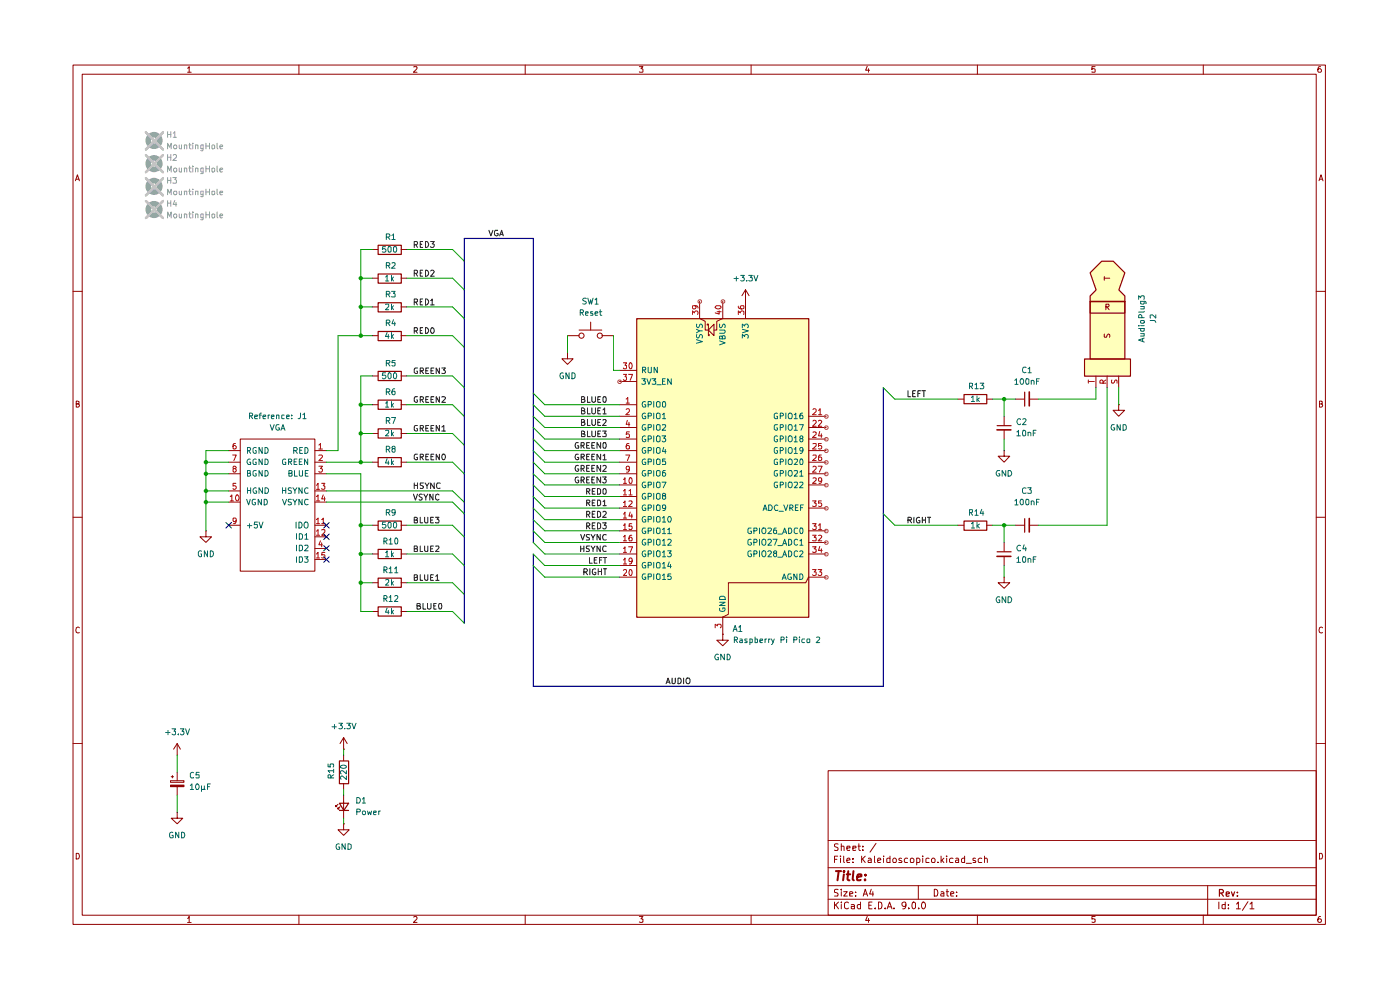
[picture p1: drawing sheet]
<svg xmlns="http://www.w3.org/2000/svg" width="297mm" height="210mm" viewBox="0 0 297 210" stroke-linecap="round" stroke-linejoin="round" font-family="sans-serif">
<g fill="none" stroke="#910000" stroke-width=".21">
<path d="M15.5 13.8h265.7v182.3h-265.7zM17.4 15.7h261.8v178.4h-261.8zM39.8 14.5l.3-.4v1.2M39.8 15.3h.8M63.4 13.8v1.9M87.8 14.2l.6-.1 .1 .4-.8 .8h.8M111.4 13.8v1.9M135.6 14.1h.8l-.4 .5 .4 .1v.5h-.8M159.3 13.8v1.9M184 14.1l-.4 .8h.9M184.2 14.6v.7M207.3 13.8v1.9"/>
<path d="M232.3 14.1h-.7v.6l.2-.1 .5 .1-.1 .6-.6-.1M255.3 13.8v1.9M280.2 14.1l-.5 .1a.94 .94 0 0 0 0 1.1h.5l.1-.1v-.4l-.2-.2h-.3l-.2 .2M16 38.4l.4-1.3 .4 1.3M16.2 38h.6M279.8 38.4l.4-1.3 .5 1.3M279.9 38h.6M15.5 61.8h1.9M279.2 61.8h2M16.2 85.7l.6-.1v-.4l-.6-.1v1.3h.4l.2-.5-.3-.2M279.9 85.7l.6-.1v-.4l-.6-.1v1.3l.6-.1 .1-.4-.3-.2M15.5 109.7h1.9"/>
<path d="M279.2 109.7h2M16.8 133.2l-.2-.2a.65 .65 0 0 0-.5 .6 .65 .65 0 0 0 .5 .7l.2-.1M280.6 133.2l-.3-.2a.65 .65 0 0 0-.5 .6 .65 .65 0 0 0 .5 .7l.3-.1M15.5 157.7h1.9M279.2 157.7h2M175.7 163.5h103.5v30.6h-103.5zM175.7 178.3h103.5M177.8 179.1l-.5-.1-.3 .2v.3l.8 .5-.3 .4-.5-.1M178.5 179.6l.5-.1 .1 .9M178.5 179v1.4M179.7 179.9l.6-.1v-.3h-.6v.2v.6h.6M180.9 179.9l.7-.1-.1-.3h-.6v.8h.6"/>
<path d="M182 179.5h.5M182.2 179v1.2l.3 .2M183 179.5v.2M185.8 178.9l-1.2 1.9M16.2 181a.66 .66 0 0 1 .6 .4 .66 .66 0 0 1-.2 .8h-.4zM39.8 194.8l.3-.4v1.3M39.8 195.7h.8M63.4 194.1v2M87.8 194.6l.4-.2 .3 .4-.8 .9h.8M111.4 194.1v2M135.6 194.4h.8l-.4 .5 .4 .1v.6h-.8M159.3 194.1v2"/>
<path d="M175.7 190.8h103.5M175.7 187.9h103.5M175.7 184.1h103.5M177 191.3v1.5M177 182.3h.5M177.3 191.9l.6 .9M177.7 181.6h-.7v1.4M177.8 188.7h-.7v.6a.53 .53 0 0 1 .6 .2 .53 .53 0 0 1 0 .6h-.7M177.9 191.3l-.9 .9M178.3 181.6v.1M178.3 182v1M178.5 191.3v.2"/>
<path d="M178.5 188.6v.2M178.5 189.1v1M178.5 191.9v.9M179 189.1h.7l-.7 1h.7M179 181.6v1.2l.2 .2M179.7 182.5l.6-.1-.1-.4-.5 .1v.7v.2h.6M180 191.5l-.4-.2-.4 .4v.9l.4 .2 .4-.2M180.3 189.7l.6-.2-.1-.3h-.5v.9h.5M180.6 191.9h.4l.3 .1v.8M180.9 182.9v.1M180.9 182.1v.2M181.3 192.2l-.7 .1v.4h.7"/>
<path d="M181.5 190v.1M181.5 189.2v.1M182.5 191.9h-.4l-.2 .2v.4l.2 .3 .4-.1M182.5 191.3v1.5M182.8 181.6v1.4M183 182.2l.6 .8M183 180.3v.1M183.1 190.1l.5-1.5 .5 1.5M183.2 189.7h.7M183.6 181.6l-.8 .8M184 194.4l-.4 .8h.9M184.2 182.1l.4-.1 .2 .3v.7h-.6l-.1-.4 .7-.2"/>
<path d="M184.2 194.8v.9M184.3 192h.5M184.8 188.6l-.3 1.1h.8M185 191.3h-.7v1.5h.7M185.2 189.1v1M185.5 181.6v1.2l.2 .2M185.7 192.6v.2M186.2 182.5l.7-.1-.2-.4-.4 .1-.1 .7 .1 .2h.5M186.3 191.3l.7 .2v1.1l-.3 .2h-.4zM187.4 181.6v.1M187.4 182v1M187.8 192.6v.2"/>
<path d="M188.2 192.8l.5-1.5 .5 1.5M188.4 192.4h.7M188.8 181.6v1.4h-.6l-.1-.8 .3-.2 .4 .1M189.4 182.3l.3-.3h.2l.3 .3-.2 .7-.5-.1zM189.7 192.6v.2M191.3 182.1a.36 .36 0 0 0-.6 .2l.6 .4v.3h-.6M192.2 191.9l-.1 .3-.4 .1-.4-.4v-.3a.46 .46 0 0 1 .5-.3 .46 .46 0 0 1 .4 .3l-.2 1-.5 .2M192.5 182.1l-.4-.1-.2 .3v.6l.6 .1M192.8 192.6v.2M193.2 182.1a.45 .45 0 0 1 .7 .2l-.1 .6-.6 .1zM193.5 191.5l.4-.2 .3 .3v.9l-.3 .3a.82 .82 0 0 1-.4-1.3zM194.5 182.1l.4-.1 .3 .3-.1 .6-.6 .1"/>
<path d="M194.5 182v1.5M194.8 187.9v2.9M194.9 192.6v.2M195.7 191.4l.1-.1a.76 .76 0 0 1 .5 .8 .76 .76 0 0 1-.5 .7 .97 .97 0 0 1-.1-1.4zM195.7 181.6v.1M195.7 182v1M197.1 182.1l-.4-.1-.3 .2v.7l.7 .1M197.6 182.3l.3-.3h.2l.3 .3-.2 .7-.5-.1zM198.2 188.6a.8 .8 0 0 1 .8 .6 .8 .8 0 0 1-.3 .9h-.5zM199 182.9v.1M199.6 189.2l.4-.1 .2 .2v.8h-.6v-.4l.6-.2M199.6 181.6v1.4"/>
<path d="M199.8 182.5l.4 .5M200.2 182l-.6 .6M200.7 189.1h.5M200.8 181.6v.1M200.8 182v1M200.9 188.6v1.3l.1 .2h.2M201.7 189.7l.7-.2-.2-.4h-.4l-.1 .2v.6l.1 .2h.5M202.2 182.1a.52 .52 0 0 0-.8 .2l.2 .7h.6M202.8 182.1l.4-.1 .2 .3v.7h-.6l-.1-.4 .7-.2M202.9 190v.1M202.9 189.2v.1M204.6 181.6v1.4l-.6-.1v-.6a.45 .45 0 0 1 .6-.2"/>
<path d="M205 183.1h1.1M206.9 182.1h-.5v.4l.6 .2-.1 .3h-.5M207.3 194.1v2M208.3 182.1a.52 .52 0 0 0-.8 .2l.2 .7h.6M208.9 182.2l.1-.2 .4 .1 .1 .9M208.9 181.6v1.4M232.3 194.4h-.7v.6h.7v.6h-.7M255.3 194.1v2M256.2 187.9v6.2M258.6 191.3v1.5M259.9 191.9h-.7v.7l.3 .2 .4-.1M259.9 191.3v1.5"/>
<path d="M260.6 192.6v.2M260.6 191.9v.1M262.3 191.8l.4-.5v1.5M262.3 192.8h.8M264.7 191.3l-1.1 1.8M265.2 191.8l.4-.5v1.5M265.2 192.8h.8M279.9 181a.66 .66 0 0 1 .7 .4 .66 .66 0 0 1-.3 .8h-.4zM280.2 194.4a.72 .72 0 0 0-.6 .5 .72 .72 0 0 0 .2 .8l.4-.1a.42 .42 0 0 0 0-.6 .42 .42 0 0 0-.5 0l-.1 .2"/>
</g>
<path d="M258.7 189.4h.8v-.5l-.2-.2h-.6v1.4M259 189.4l.5 .7M260.1 189.7l.7-.2-.1-.2h-.6v.7h.6M261.2 189.2l.4 .9 .3-.9M262.5 190v.1M262.5 189.3v.1" fill="none" stroke="#910000" stroke-width=".25"/>
<path d="M177.3 184.8h1.1M177.9 184.8l-.2 1.9M179 185.5l-.1 1.2M179.1 184.8l-.2 .1 .1 .1 .1-.2-.1 .2M179.6 185.5h.8M180 184.8l-.2 1.7 .4 .2M181.1 184.8l-.2 1.7 .2 .2M181.8 186.1l.9-.2v-.4h-.5l-.3 .2-.1 .9h.8M183.5 186.6v.1M183.6 185.5v.2" fill="none" stroke="#910000" stroke-width=".42"/>
<path d="M30.9 28.1l3.7 3.6M30.9 32.9l3.7 3.6M30.9 37.8l3.7 3.6M34.6 28.1l-3.7 3.6M34.6 32.9l-3.7 3.6M34.6 37.8l-3.7 3.6M30.9 42.6l3.7 3.7M34.6 42.6l-3.7 3.7" fill="none" stroke="#c2c2c2" stroke-width=".42"/>
<g fill="#ffb">
<path d="M231.2 63.9h7.4v12.2h-7.4z"/>
<path d="M231.2 57.8l2.5-2.4h2.4l2.5 2.4-1.3 3.7 1.3 1.2v1.2h-7.4v-1.2l1.3-1.2z"/>
<path d="M230 76.1h9.8v3.7h-9.8z"/>
<path d="M135 67.6h36.5v63.3h-36.5z"/>
</g>
<path d="M30.9 28.1l3.7 3.6M30.9 32.9l3.7 3.6M30.9 37.8l3.7 3.6M34.6 28.1l-3.7 3.6M34.6 32.9l-3.7 3.6M34.6 37.8l-3.7 3.6M30.9 42.6l3.7 3.7M34.6 42.6l-3.7 3.7" fill="none" stroke="#c2c2c2" stroke-width=".42"/>
<g fill="none" stroke="#910000" stroke-width=".21">
<path d="M79 52.9h1.2M79 59h1.2M85.1 52.9h1.2M85.1 59h1.2M234.3 59h1.2M234.3 58.7v.7M79 71.2h1.2M79 65.1h1.2M79 79.8h1.2M85.1 71.2h1.2M85.1 65.1h1.2M85.1 79.8h1.2"/>
<path d="M120.4 74.8v1.3h1.2l-1.2 1.2-1.2-1.2h1.2M120.4 74.8h.1M120.4 71.2h2.4M122.8 70h4.9M125.3 68.3v1.7M127.7 71.2h2.4M131.4 78.6h3.6M148.4 63.9v3.7l1.2 .6v1.8h.7M150 69v-.3h.3v2.5h.1v-.3M151.5 68.7v2.5l-1.2-1.2zM153.3 63.9v3.7l-1.2 .6v1.8h-.6M158.2 63.9h.1"/>
<path d="M158.2 61.5l-.8 1.2M158.2 61.5l.7 1.2M158.2 61.5v6.1M232.5 79.8v2.4M234.3 70.9l.1 .6h.3l.4-.6 .4 .2-.1 .4M234.6 65.1l.6-.1v-.5h-.6v1.2M234.9 65.1l.4 .6M234.9 79.8v2.4M237.3 79.8v2.4M48.5 98h2.5M48.5 95.6h2.5M51 93.1h15.8v28.1h-15.8z"/>
<path d="M66.8 98h2.5M66.8 95.6h2.5M79 85.8h1.2M79 91.9h1.2M79 98h1.2M85.1 85.8h1.2M85.1 91.9h1.2M85.1 98h1.2M131.4 85.8h3.6M131.4 98h3.6M131.4 95.6h3.6M131.4 80.9h3.6"/>
<path d="M131.4 88.3h3.6M131.4 90.7h3.6M131.4 93.1h3.6M171.5 98h3.8M171.5 95.6h3.8M171.5 88.3h3.8M171.5 90.7h3.8M171.5 93.1h3.8M203.2 84.7h1.3M209.3 84.7h1.3M213 95.6v1.2h1.2l-1.2 1.2-1.3-1.2h1.3M213 95.6h.1"/>
<path d="M213 88.3v2M213 91.2v1.9M215.4 84.7h1.9M218.4 84.7h1.9M237.3 85.8v1.2h1.3l-1.3 1.3-1.2-1.3h1.2M237.3 85.8h.1M43.7 112.6v1.3h1.2l-1.2 1.2-1.3-1.2h1.3M43.7 112.6h.1M48.5 111.4h2.5M48.5 100.5h2.5M48.5 104.1h2.5M48.5 106.5h2.5"/>
<path d="M66.8 111.4h2.5M66.8 100.5h2.5M66.8 104.1h2.5M66.8 106.5h2.5M66.8 113.9h2.5M66.8 116.3h2.5M66.8 118.7h2.5M79 111.4h1.2M79 117.5h1.2M85.1 111.4h1.2M85.1 117.5h1.2M131.4 117.5h3.6"/>
<path d="M131.4 100.5h3.6M131.4 102.9h3.6M131.4 105.3h3.6M131.4 107.8h3.6M131.4 110.2h3.6M131.4 112.6h3.6M131.4 115.1h3.6M131.4 120h3.6M171.5 117.5h3.8M171.5 100.5h3.8M171.5 102.9h3.8M171.5 107.8h3.8"/>
<path d="M171.5 112.6h3.8M171.5 115.1h3.8M203.2 111.4h1.3M209.3 111.4h1.3M213 115.1v1.9M213 118v2M215.4 111.4h1.9M218.4 111.4h1.9M79 129.7h1.2M79 123.6h1.2M85.1 129.7h1.2M85.1 123.6h1.2"/>
<path d="M131.4 122.4h3.6M153.3 134.5v1.3h1.2l-1.2 1.2-1.2-1.2h1.2M153.3 134.5h.1M175.3 122.4h-3.8l-.6 1.2h-16.4v6.7l-1.2 .6v3.6M213 122.4v1.2h1.2l-1.2 1.2-1.3-1.2h1.3M213 122.4h.1M37.6 157.7l-.8 1.2M37.6 157.7l.7 1.2M37.6 157.7v2.5M72.9 158.9h.1M72.9 156.5v2.4M72.9 156.5l-.8 1.2"/>
<path d="M72.9 156.5l.8 1.2M36.1 165.6h2.9v.3h-2.9zM36.1 166.5h2.9v.4h-2.9zM36.3 164.8h.5M36.6 164.5v.5M37.6 172.3v1.3h1.2l-1.2 1.1-1.3-1.1h1.3M37.6 172.3h.1M37.6 160.2h.1M37.6 163.8v1.8M37.6 166.9v1.8M71.7 170.6l-.5 .5v-.2v.2h.3M72.1 171.1l-.4 .5v-.2v.2h.3"/>
<path d="M72.9 174.7v1.3h1.2l-1.2 1.2-1.2-1.2h1.2M72.9 174.7h.1M72.9 160.2v1.2M72.9 166.2v1.3M72.9 168.7v4.9"/>
<circle cx="123.4" cy="71.2" r=".55"/>
<circle cx="127.3" cy="71.2" r=".55"/>
</g>
<path d="M211.5 91.2h3M218.4 83.1v3M211.5 118h3M218.4 110v2.9M36.1 166.7h2.9" fill="none" stroke="#910000" stroke-width=".34"/>
<g fill="none" stroke="#910000" stroke-width=".25">
<path d="M80.2 52h4.9v2h-4.9zM80.2 58.1h4.9v2h-4.9zM231.3 57.9l2.4-2.5h2.5l2.4 2.5-1.2 3.6 1.2 1.3v1.2h-7.3v-1.2l1.2-1.3zM80.2 70.3h4.9v2h-4.9zM80.2 64.2h4.9v2h-4.9zM80.2 78.8h4.9v1.9h-4.9zM135.1 67.6h36.5v63.3h-36.5zM230.1 76.2h9.7v3.6h-9.7zM231.3 64h7.3v2.4h-7.3zM231.3 64h7.3v12.2h-7.3zM80.2 84.9h4.9v1.9h-4.9zM80.2 91h4.9v1.9h-4.9z"/>
<path d="M80.2 97.1h4.9v1.9h-4.9zM204.5 83.7h4.8v1.9h-4.8zM211.5 90.3h3M217.4 83.2v2.9M80.2 116.5h4.9v2h-4.9zM80.2 110.5h4.9v2h-4.9zM204.5 110.5h4.8v2h-4.8zM211.5 117h3M217.4 110v2.9M80.2 128.7h4.9v2h-4.9zM80.2 122.6h4.9v2h-4.9zM72 161.4h2v4.8h-2z"/>
<path d="M72 170.4h2l-1.1 1.5zM72 171.9h2"/>
</g>
<g fill="none" stroke="#0f0f0f" stroke-width=".21">
<path d="M87.9 51.9h.5l.2-.2v-.3l-.2-.2h-.5v1.3M87.9 58h.5l.2-.2v-.3l-.2-.2h-.5v1.3M88.2 51.9l.4 .6M88.2 58l.4 .6M89.2 51.8h.3M89.2 57.9h.3M89.7 51.2h-.5v1.3h.5M89.7 57.3h-.5v1.3h.5M90.3 51.2a.64 .64 0 0 1 .6 .7 .64 .64 0 0 1-.6 .6zM90.3 57.3a.64 .64 0 0 1 .6 .7 .64 .64 0 0 1-.6 .6zM91.4 51.2h.7l-.4 .5 .4 .2v.3l-.2 .3h-.4l-.1-.2M91.4 57.5l.1-.2h.4l.2 .3-.7 1h.7"/>
<path d="M103.7 48.8l.4 1.2 .5-1.2M105.6 48.8h-.5l-.2 .3v.6l.2 .3h.6v-.5h-.3M106 50l.4-1.2 .4 1.2M106.1 49.7h.6M87.9 64.1h.5l.2-.2v-.3l-.2-.2h-.5v1.3M87.9 70.2h.5l.2-.2v-.4l-.7-.1v1.2M88.2 64.1l.4 .6M88.2 70.2l.4 .5M88.6 78.1h-.5l-.2 .2v.7a.45 .45 0 0 0 .7 .2v-.5h-.2M89.2 78.7h.5l.1-.2-.1-.4h-.5v1.1M89.2 64h.3M89.2 70.1h.3"/>
<path d="M89.4 78.7l.4 .5M89.7 63.4h-.5v1.3h.5M89.7 69.5h-.5v1.2h.5M90.3 63.4a.64 .64 0 0 1 .6 .6 .64 .64 0 0 1-.6 .7zM90.3 69.5a.66 .66 0 0 1 .6 .4 .66 .66 0 0 1-.2 .8h-.4zM90.3 78.7h.5M90.9 78.1h-.6v1.1h.6M91.4 63.8h.1l.2-.4v1.3M91.4 64.7h.7M91.4 78.7h.5M91.5 69.6l.2-.1a.6 .6 0 0 1 .4 .7 .6 .6 0 0 1-.6 .5l-.1-.4zM92 78.1h-.6v1.1h.6"/>
<path d="M93.2 78.1v1.1l-.7-1.1v1.1M93.7 78.1h.8l-.4 .4 .4 .2-.1 .5h-.7M88.6 96.3h-.5l-.2 .3v.7a.45 .45 0 0 0 .7 .1v-.4h-.2M88.6 90.3h-.5l-.2 .2v.7a.45 .45 0 0 0 .7 .2v-.5h-.2M88.6 84.2h-.5l-.2 .2v.7a.45 .45 0 0 0 .7 .2v-.5h-.2M89.2 96.9h.5l.1-.4-.1-.2h-.5v1.2M89.2 90.8h.5l.1-.4-.1-.1h-.5v1.1M89.2 84.7h.5l.1-.4-.1-.1h-.5v1.1M89.4 96.9l.4 .6M89.4 90.8l.4 .6M89.4 84.7l.4 .6M90.3 84.7h.5"/>
<path d="M90.3 96.9h.5M90.3 90.8h.5M90.9 96.3h-.6v1.2h.6M90.9 90.3h-.6v1.1h.6M90.9 84.2h-.6v1.1h.6M91.4 84.7h.5M91.4 96.9h.5M91.4 90.8h.5M92 96.3h-.6v1.2h.6M92 90.3h-.6v1.1h.6M92 84.2h-.6v1.1h.6M93.2 96.3v1.2l-.7-1.2v1.2"/>
<path d="M93.2 90.3v1.1l-.7-1.1v1.1M93.2 84.2v1.1l-.7-1.1v1.1M93.7 90.6l.4-.3v1.1M93.7 84.2h.6l.2 .1-.1 .4-.7 .6h.8M93.7 91.4h.8M93.9 96.3a.61 .61 0 0 1 .7 .5 .61 .61 0 0 1-.5 .7 .75 .75 0 0 1-.2-1.2zM122.7 93.9a.66 .66 0 0 0-.7 .4 .66 .66 0 0 0 .3 .8l.5-.1v-.4h-.3M122.7 96.3h-.4a.61 .61 0 0 0-.3 .8 .61 .61 0 0 0 .8 .3v-.4h-.3M122.7 98.8l-.1-.1a.64 .64 0 0 0-.6 .6 .64 .64 0 0 0 .5 .7l.3-.2v-.3h-.3M123.3 94.5h.6v-.6h-.6v1.2M123.3 96.9h.6v-.6h-.6v1.2M123.3 99.4l.6-.1v-.5l-.6-.1v1.3"/>
<path d="M123.4 84.7h.4l.2-.4-.1-.1h-.5v1.1h.5l.2-.4-.3-.2M123.4 87.1h.5l.1-.3-.2-.3h-.4v1.3h.5l.2-.4-.3-.3M123.4 92l.5-.1v-.4l-.5-.1v1.2h.5l.2-.3-.3-.3M123.4 89.6h.4l.2-.4-.2-.2h-.4v1.3h.5l.2-.5-.3-.2M123.5 94.5l.4 .6M123.5 96.9l.4 .6M123.5 99.4l.4 .6M124.5 94.5h.4M124.5 96.9h.4M124.5 99.3h.4M124.6 84.2v1.1h.6M124.6 86.5v1.3h.6"/>
<path d="M124.6 91.4v1.2h.6M124.6 89v1.3h.6M125 93.9h-.5v1.2h.5M125 96.3h-.5v1.2h.5M125 98.7h-.5v1.3h.5M125.6 84.2v.9l.2 .2h.4l.1-.2v-.9M125.6 86.5v1l.2 .3h.3l.2-.3v-1M125.6 91.4v1.1l.1 .1h.5l.1-.1v-1.1M125.6 89v1l.2 .3h.3l.2-.3v-1M125.6 94.5h.4M125.6 96.9h.4M125.6 99.3h.4"/>
<path d="M126.2 93.9h-.6v1.2h.6M126.2 96.3h-.6v1.2h.6M126.2 98.7h-.6v1.3h.6M126.8 84.7h.5M126.8 87.1h.5M126.8 92h.5M126.8 89.6h.5M127.4 84.2h-.6v1.1h.6M127.4 86.5h-.6v1.3h.6M127.4 91.4h-.6v1.2h.6M127.4 89h-.6v1.3h.6M127.4 93.9v1.2l-.7-1.2v1.2"/>
<path d="M127.4 96.3v1.2l-.7-1.2v1.2M127.4 98.7v1.3l-.7-1.3v1.3M127.8 91.4h.8l-.4 .5h.3l.1 .2-.1 .5-.7-.1M127.9 84.3l.2-.1h.3a.86 .86 0 0 1 0 1.1l-.5-.2zM127.9 86.9l.4-.4v1.3M127.9 89.2l.5-.2 .2 .3-.8 1h.8M127.9 96.7l.4-.4v1.2M127.9 98.9l.5-.2 .2 .4-.8 .9h.8M127.9 87.8h.7M127.9 97.5h.7M128 94h.5l.1 .7-.2 .4h-.3l-.2-.3zM192.6 82.9v1.3h.6"/>
<path d="M193.6 83.5h.5M194.2 82.9h-.6v1.3h.6M194.7 83.5h.5M195.3 82.9h-.6v1.3M195.6 82.9h.7M196 82.9v1.3M87.7 104.8l.4 1.3 .5-1.3M87.9 116.4h.4l.3-.2-.2-.4h-.5v1.2l.7-.1v-.4l-.3-.1M87.9 110.3h.4l.3-.2-.1-.3-.6-.1v1.2h.6l.1-.5-.3-.1M87.9 102.4v1.2M87.9 103h.7M88.6 102.4v1.2"/>
<path d="M89.2 115.8v1.2h.5M89.2 109.7v1.2h.5M89.6 104.9h-.6v.4l.5 .3 .1 .2-.3 .3-.4-.1M89.8 102.4h-.6v.5a.57 .57 0 0 1 .5 .6h-.5M89.9 104.8l.4 .7 .5-.7M90.1 115.8v1l.2 .2 .5-.1v-1.1M90.1 109.7v1l.2 .2 .5-.1v-1.1M90.2 102.4l.4 .6 .4-.6M90.3 105.5v.6M90.6 103v.6M91.4 116.4h.4M91.4 110.3h.4"/>
<path d="M91.9 104.8v1.3l-.7-1.3v1.3M91.9 115.8h-.5v1.2h.5M91.9 109.7h-.5v1.2h.5M92.1 102.4v1.2l-.7-1.2v1.2M92.4 109.7h.7l-.4 .4 .4 .3-.1 .5-.6-.1M92.5 115.9l.5-.1 .1 .4-.7 .8h.7M93.1 105l-.2-.2a.65 .65 0 0 0-.5 .6 .65 .65 0 0 0 .5 .7l.2-.2M93.4 102.5l-.6-.1-.2 .3 .1 .8 .3 .1 .4-.1M122.7 101.3l-.1-.1a.6 .6 0 0 0-.6 .6 .6 .6 0 0 0 .7 .6l.1-.5h-.3M123.2 113.4l.4 1.2 .4-1.2M123.2 116.4h.7M123.2 115.8v1.2"/>
<path d="M123.3 101.9l.6-.1v-.5l-.6-.1v1.2M123.5 101.9l.4 .5M123.9 115.8v1.2M124.5 111.6h.4l.2-.4-.2-.3h-.4v1.3M124.5 106.7h.5l.1-.4-.1-.2h-.5v1.2M124.5 109.1l.5-.1 .1-.3-.2-.2h-.4v1.2M124.5 104.2h.5l.1-.1-.1-.4-.5-.1v1.2M124.5 101.8h.4M124.7 111.6l.4 .6M124.7 106.7l.4 .6M124.7 109.1l.4 .6M124.7 104.2l.4 .6"/>
<path d="M125 113.5h-.5v.4l.5 .1v.4v.2h-.6M125 101.2h-.5v1.2h.5M125 118.3v1.2h.6M125 115.8h-.5a.47 .47 0 0 0 0 .5 .47 .47 0 0 0 .5 .2v.4h-.6M125.4 113.4l.4 .6 .4-.6M125.4 115.8l.4 .6 .4-.6M125.6 101.8h.4M125.6 111.5h.5M125.6 106.7h.5M125.6 109h.5M125.6 104.2h.5M125.8 114v.6"/>
<path d="M125.8 116.4v.6M126.1 118.8h.4M126.2 101.2h-.6v1.2h.6M126.2 110.9h-.6v1.3h.6M126.2 106.1h-.6v1.2h.6M126.2 108.5h-.6v1.2h.6M126.2 103.6h-.6v1.2h.6M126.7 118.3h-.6v1.2h.6M126.7 110.9a.52 .52 0 0 1 .7 .3v.6a.52 .52 0 0 1-.7 .4zM126.7 106.1h.6l.1 .2v.7l-.4 .3h-.3zM126.7 108.5a.52 .52 0 0 1 .7 .3v.6a.52 .52 0 0 1-.7 .3zM126.7 103.6l.7 .3v.7l-.1 .2h-.6z"/>
<path d="M127.2 118.8h.4M127.3 113.4v1.2l-.6-1.2v1.2M127.3 115.8v1.2l-.6-1.2v1.2M127.4 101.2v1.2l-.7-1.2v1.2M127.8 118.3h-.6v1.2M127.8 110.9h.8l-.4 .5h.3l.1 .2-.1 .5-.5 .1-.2-.2M127.8 101.2h.8l-.4 .5h.3l.1 .2-.1 .5h-.5l-.2-.1M127.9 106.4l.4-.3v1.2M127.9 108.6l.5-.1 .2 .4-.8 .8h.8M127.9 107.3h.7M128 103.7l.4-.1a.86 .86 0 0 1 0 1.2h-.3l-.2-.2zM128 118.3h.7"/>
<path d="M128.4 118.3v1.2M128.6 113.5l-.2-.1a.67 .67 0 0 0-.6 .5 .67 .67 0 0 0 .3 .7l.5-.1M128.6 115.9l-.5-.1a.61 .61 0 0 0-.3 .8 .61 .61 0 0 0 .8 .3M192.6 110.3h.6l.2-.2-.1-.3-.7-.1v1.2M193 110.3l.4 .6M193.9 109.7v1.2M195.1 109.8l-.1-.1a.66 .66 0 0 0-.6 .5 .66 .66 0 0 0 .2 .7l.6-.1v-.4h-.3M195.7 110.3h.6M195.7 109.7v1.2M196.3 109.7v1.2M196.8 109.7h.6M197.1 109.7v1.2"/>
<path d="M87.9 122.5h.4l.3-.2-.2-.4h-.5v1.2l.7-.1v-.4l-.3-.1M88.5 128.5h.6v-.5h-.6v1.2h.5l.2-.4-.3-.3M89.2 121.9v1.2h.5M89.7 128v1.2h.6M90.1 121.9v.9l.2 .3 .5-.1v-1.1M90.7 128v.9l.2 .3h.3l.2-.3v-.9M91.4 122.5h.4M91.9 121.9h-.5v1.2h.5M92 128.5h.4M92.5 122.3l.3-.4v1.2M92.5 123.1h.6M92.5 128h-.5v1.2h.5"/>
<path d="M93.1 128.1l.5-.1a.86 .86 0 0 1-.1 1.2l-.4-.1zM123.9 121.3h.5l.2-.4-.2-.3h-.5v1.3M124.2 121.3l.4 .6M125.1 120.6v1.3M126.3 120.7l-.1-.1a.64 .64 0 0 0-.6 .6 .64 .64 0 0 0 .6 .7l.2-.2v-.3h-.2M126.9 120.6v1.3M126.9 121.2h.7M127.6 120.6v1.3M128 120.6h.7M128.4 120.6v1.3M141.3 145l.4-1.2 .5 1.2M141.5 144.7h.5"/>
<path d="M142.6 143.8v1.1l.1 .1h.3l.3-.2v-1M143.8 143.8h.5a.66 .66 0 0 1 .2 .8 .66 .66 0 0 1-.7 .4zM145 143.8v1.2M145.7 143.8h.5a.77 .77 0 0 1-.2 1.2l-.3-.1a.87 .87 0 0 1 0-1.1z"/>
</g>
<g fill="none" stroke="#a0a0a0" stroke-width="1.2">
<circle cx="32.7" cy="29.8" r="1.23"/>
<circle cx="32.7" cy="39.5" r="1.23"/>
<circle cx="32.7" cy="34.7" r="1.23"/>
<circle cx="32.7" cy="44.4" r="1.23"/>
</g>
<g fill="none" stroke="#b90000" stroke-width=".21">
<path d="M132.2 77h.7l-.3 .5 .3 .1v.5l-.1 .1h-.4l-.2-.1M132.2 79.4h.7l-.3 .5 .3 .1v.5l-.1 .2h-.4l-.2-.2M133.3 79.4h.9l-.5 1.3M133.7 77a.68 .68 0 0 1 .4 .6 .68 .68 0 0 1-.4 .6l-.3-.5 .1-.6zM146.9 66.7v-.7l.4 .4 .3-.4h.4v.7M147.4 64.9l.3 .1v.3l-.3 .2h-.3l-.2-.1 .1-.5h.8l.3 .5M151.7 65.1l.3-.2h.7l.3 .2a.68 .68 0 0 1-.6 .4 .68 .68 0 0 1-.7-.4zM152.1 66.1h.9M152.6 66v.6l-.9-.2M156.6 66.7v-.7l.5 .4 .2-.4h.4v.7M156.6 64.9l.1 .5 .9 .1 .2-.1-.1-.5h-.5l-.1 .1v.3l.2 .2M49.4 96.5h.7l-.5 1.2"/>
<path d="M49.6 99.4l-.2-.1v-.2l.5-.2 .2 .3-.7 .4v.4l.2 .2h.3l.2-.3v-.3l-.2-.2M50 94.1h-.4l-.2 .2v.9h.6l.1-.5-.2-.2h-.3l-.2 .2M67.6 94.4l.4-.3v1.1M67.6 96.6l.6-.1 .2 .2-.1 .3-.7 .7h.8M67.6 98.9h.8l-.4 .5 .3 .1 .1 .4-.2 .3h-.4l-.2-.2M67.6 95.2h.8M132.8 96.5h.8l-.5 1.2M132.8 84.7l.4-.4v1.2M132.8 86.9l.2-.2h.3l.2 .2v.4l-.7 .7h.7M132.8 85.5h.7M133.1 89.2l-.3 .8h.8M133.4 94.1h-.4l-.2 .9 .3 .2h.4v-.5l-.2-.2-.4 .1-.1 .1"/>
<path d="M133.4 89.6v.8M133.5 91.6h-.6l-.1 .6 .2-.2h.3l.2 .2v.5h-.7M133.5 99.4l-.1 .2h-.5v-.6l.4-.1 .2 .2v.7l-.2 .3-.4 .1M172.5 86.9l.1-.2 .5 .1v.5l-.7 .7h.7M172.5 89.3l.4-.1 .2 .1v.4l-.7 .7h.7M172.5 91.7h.6v.4l-.7 .7h.7M172.5 94.1h.6v.5l-.7 .6h.7M172.5 96.6l.6-.1v.5l-.7 .7h.7M172.5 99.1l.4-.2 .2 .2v.3l-.7 .8h.7M173.6 98.9h.8l-.6 1.3M173.6 87.1l.4-.4v1.3M173.6 89.3l.5-.1 .2 .3-.7 .9h.7"/>
<path d="M173.6 88h.7M173.9 91.5l-.3 1h.8M174.2 94.1h-.6v.6l.5-.2 .2 .2-.1 .5h-.6M174.2 96.5h-.4l-.2 .3v.8h.6v-.6l-.4-.1-.2 .3M174.2 92v.8M230.9 80.6v.7M230.9 80.9h1.3M234 81.3l-.1-.6h-.5l-.1 .6h1.3M234.6 80.6l-.6 .4M235.9 80.6v.7h.3l.4-.7 .4 .2v.5M48.8 105.3l.4-.3v1.3M48.8 106.3h.7"/>
<path d="M50 102.5h-.6v.6h.6l.1 .4-.2 .3-.5-.2M50.1 105.1a.61 .61 0 0 1 .7 .4 .61 .61 0 0 1-.4 .8 .71 .71 0 0 1-.3-1.2zM50.1 110.4l-.2 .3h-.3l-.2-.2v-.5l.6-.1 .1 .2-.1 .9-.5 .1M67.1 103l.4-.5v1.3M67.1 105.3l.4-.3v1.3M67.1 110.2l.4-.3v1.2M67.1 112.7l.4-.4v1.2M67.1 117.5l.4-.3v1.2M67.1 103.8h.7M67.1 106.3h.7M67.1 111.1h.7M67.1 113.5h.7"/>
<path d="M67.1 118.4h.7M68 114.7l-.4 .9h.8M68.2 102.5h.7l-.3 .5 .3 .1v.5l-.2 .2h-.3l-.2-.2M68.2 110.2l.4-.3v1.2M68.2 112.4h.7v.5l-.7 .6h.7M68.2 111.1h.7M68.2 115.1v.9M68.6 105l-.4 .8h.8M68.8 105.4v.9M68.9 117.2h-.6l-.1 .6 .6-.1 .1 .6h-.7M132.2 101.7h.2l.2-.4v1.2M132.2 104.1l.4-.3v1.2"/>
<path d="M132.2 106.6l.4-.3v1.1M132.2 109l.4-.4v1.3M132.2 111.4h.2l.2-.3v1.2M132.2 113.9l.4-.4v1.2M132.2 116.3l.4-.3v1.2M132.2 118.8l.4-.4v1.2M132.2 102.5h.7M132.2 105h.7M132.2 107.4h.7M132.2 109.9h.7M132.2 112.3h.7M132.2 114.7h.7"/>
<path d="M132.2 117.2h.7M132.2 119.6h.7M133.3 116h.9l-.5 1.2M133.4 104.1l.4-.3v1.2M133.4 106.3h.6l.1 .3-.8 .8h.8M133.4 105h.7M133.5 101.4l.4-.1a.91 .91 0 0 1 0 1.2l-.4-.1zM133.7 108.6l-.3 .9h.8M134 111.1h-.5l-.1 .6 .6-.1v.7h-.4l-.2-.1M134 113.5l-.4 .1-.2 .4 .1 .7h.5v-.7h-.3l-.3 .2M134 109v.9M134.1 119l-.1 .1h-.5v-.7h.4l.2 .2-.2 .9-.4 .1"/>
<path d="M172.4 106.3h.7l-.4 .4 .4 .1v.6h-.7M172.4 111.1h.7l-.4 .5 .4 .1v.5l-.2 .1h-.4l-.1-.1M172.4 113.5h.7l-.4 .5 .4 .1v.5h-.7M172.4 116h.7l-.4 .4 .4 .2v.5h-.7M172.5 101.4h.6v.5l-.7 .6h.7M173.6 111.4l.4-.3v1.2M173.6 113.6l.5-.1 .2 .4-.7 .8h.7M173.6 112.3h.7M173.9 115.9l-.3 .9h.8M174.2 106.3h-.6v.5l.5-.1 .2 .2-.1 .5h-.6M174.2 116.4v.8M174.3 101.9l-.2 .2-.5-.1v-.6l.5-.1 .2 .3-.1 .8-.5 .1"/>
<path d="M132.2 121l.2-.2h.4l.1 .2v.3l-.7 .8h.7M133.7 120.8a.68 .68 0 0 1 .4 .7 .68 .68 0 0 1-.4 .6l-.3-.5 .1-.6zM151.7 133.2v-.8l.5 .4 .1-.4h.5l.2 .2v.4l-.2 .2M172.4 120.8h.7l-.4 .5 .4 .1v.5l-.2 .2h-.4l-.1-.2M173.6 120.8h.7l-.4 .5h.3v.7l-.5 .1-.1-.2"/>
</g>
<g fill="none" stroke="#006665" stroke-width=".21">
<path d="M136.3 78.5h.6v-.6h-.6v1.2M136.6 78.5l.4 .6M137.5 77.9v.9l.2 .3 .5-.1v-1.1M139.4 77.9v1.2l-.6-1.2v1.2M147.7 72l1.3 .5-1.3 .3M147.7 69.8l.7 .4-.7 .4M147.8 70.9l-.1 .6 .3 .2 .2-.1 .4-.7 .4 .3-.1 .5M147.8 68.7l-.1 .6 .3 .2 .2-.1 .4-.7 .4 .3-.1 .5M148.4 70.2h.6M152.7 72.3l1.1 .4-1.1 .4M152.7 70h1.1v.2v.4l-.2 .1h-.9M152.7 68.7v.6l.1 .2 .4-.2v-.3l.3-.3 .3 .1v.7"/>
<path d="M153.2 71.5v-.2h.6v.6h-1.1v-.5l.4-.1 .1 .6M157.5 71.7v-.8l.5 .5 .1-.4 .4-.1 .2 .3v.3l-.1 .2M157.5 69.8l1.2 .4-1.2 .4M157.5 69.5v-.8l.5 .5 .1-.4 .4-.1 .2 .3v.3l-.1 .2M52.5 95.6l.6-.1v-.5l-.6-.1v1.3M52.7 95.6l.5 .6M53.1 97.4a.59 .59 0 0 0-.7 .4 .59 .59 0 0 0 .3 .7h.5v-.5h-.3M54.4 95l-.4-.1-.3 .3v.6l.3 .4 .4-.1v-.5h-.2M54.4 97.4a.45 .45 0 0 0-.7 .2v.7l.1 .2h.6v-.5h-.2M54.4 99.8h-.6l-.1 .3v.7a.45 .45 0 0 0 .7 .1v-.4h-.2M55.6 94.9v1.3l-.7-1.3v1.3M55.6 97.4v1.1l-.7-1.1v1.1"/>
<path d="M55.6 99.8v1.2l-.7-1.2v1.2M56.2 94.9a.64 .64 0 0 1 .7 .6 .64 .64 0 0 1-.7 .7zM56.2 97.4a.66 .66 0 0 1 .7 .4 .66 .66 0 0 1-.3 .7h-.4zM56.2 99.8h.4a.66 .66 0 0 1 .3 .8 .66 .66 0 0 1-.7 .4zM60.6 97.4a.45 .45 0 0 0-.7 .2v.7l.2 .2h.5v-.5h-.2M61.2 98h.6v-.6h-.6v1.1M61.5 98l.4 .5M62.3 95.6h.5l.3-.4-.3-.3h-.5v1.3M62.4 98h.4M62.5 99.8v1.2h.6M62.7 95.6l.4 .6M63 97.4h-.6v1.1h.6"/>
<path d="M63.5 99.8v1l.3 .2 .4-.1v-1.1M63.5 98h.4M63.6 95.5h.4M64.1 97.4h-.6v1.1h.6M64.2 94.9h-.6v1.3h.6M64.7 94.9a.64 .64 0 0 1 .7 .6 .64 .64 0 0 1-.7 .7zM65.3 97.4v1.1l-.7-1.1v1.1M65.4 99.8h-.6v1.2h.6M136.1 80.3h.8l-.4 .5 .4 .1v.5h-.8M136.9 85.3l-.1-.1a.66 .66 0 0 0-.6 .4 .66 .66 0 0 0 .3 .8l.5-.1v-.5h-.3M136.9 87.7l-.1-.1a.66 .66 0 0 0-.6 .5 .66 .66 0 0 0 .3 .7l.5-.1v-.4h-.3M136.9 90.1h-.4a.61 .61 0 0 0-.3 .8 .61 .61 0 0 0 .8 .3v-.4h-.3"/>
<path d="M136.9 92.5h-.1a.64 .64 0 0 0-.6 .6 .64 .64 0 0 0 .5 .6l.3-.1v-.4h-.3M136.9 95l-.1-.1a.64 .64 0 0 0-.6 .6 .64 .64 0 0 0 .5 .7l.3-.2v-.4h-.3M136.9 97.4h-.1a.66 .66 0 0 0-.6 .4 .66 .66 0 0 0 .3 .7h.5v-.5h-.3M136.9 99.8h-.4a.61 .61 0 0 0-.3 .8 .61 .61 0 0 0 .8 .3v-.4h-.3M137.2 80.3l.5 1.2 .4-1.2M137.5 85.8h.5l.2-.1v-.4l-.7-.1v1.2M137.5 88.2h.6l.1-.5-.7-.1v1.2M137.5 90.7l.7-.1v-.4l-.7-.1v1.2M137.5 93.1l.7-.1v-.4l-.2-.1h-.5v1.2M137.5 95.6h.5l.2-.2v-.3l-.2-.2h-.5v1.3M137.5 98h.6l.1-.6h-.7v1.1M138.3 80.3h.8l-.4 .5 .4 .1v.5h-.8"/>
<path d="M138.7 85.2v1.2M138.7 87.6v1.2M138.7 90.1v1.2M138.7 92.5v1.2M138.7 94.9v1.3M138.7 97.4v1.1M138.7 99.8v1.2M139.3 85.3l.2-.1 .5 .1v.9l-.1 .2h-.5l-.1-.2zM139.3 87.8l.2-.2 .5 .2v.8l-.1 .2h-.5l-.1-.2zM139.3 90.3l.1-.2h.5l.1 .2v.8l-.2 .2-.5-.2zM139.3 92.6l.2-.1 .5 .1v1l-.2 .1-.5-.1zM139.3 95.1l.2-.2 .5 .2v.9l-.2 .2-.5-.2z"/>
<path d="M139.3 97.5l.2-.1 .5 .1v.9l-.1 .1h-.5l-.1-.1zM139.3 100l.1-.2h.5l.1 .2v.8l-.2 .2-.5-.2zM139.4 81.6h.9M140.5 92.5h.7l-.4 .5 .4 .2-.1 .4-.5 .1-.1-.1M140.5 88l.4-.4v1.2M140.5 90.2l.6-.1 .1 .3-.7 .9h.7M140.5 80.9h.5M140.5 88.8h.7M140.6 85.3h.5l.1 .6-.1 .5h-.4l-.2-.2zM140.8 94.9l-.3 .9h.8M141.1 80.3h-.6v1.2h.6M141.1 97.4h-.6v.6l.5-.2 .2 .2-.1 .5h-.6"/>
<path d="M141.1 99.8h-.4l-.2 .3v.8h.6v-.6l-.4-.1-.2 .3M141.1 95.3v.9M142.4 80.3v1.2l-.8-1.2v1.2M164.9 87.7a.45 .45 0 0 0-.6 .2v.7l.1 .2h.5v-.5h-.1M164.9 90.1h-.5l-.1 .2v.7a.45 .45 0 0 0 .6 .2v-.4h-.1M164.9 92.5h-.3l-.3 .3v.6l.1 .2h.5v-.4h-.1M164.9 95l-.3-.1-.3 .3v.6l.3 .4 .3-.1v-.5h-.1M164.9 97.4a.45 .45 0 0 0-.6 .2v.7l.1 .2h.5v-.5h-.1M164.9 99.8h-.5l-.1 .3v.7a.45 .45 0 0 0 .6 .1v-.4h-.1M165.5 88.2h.5l.2-.1-.1-.4-.6-.1v1.2M165.5 90.7l.6-.1 .1-.3-.2-.2h-.5v1.2M165.5 93.1l.6-.1 .1-.3-.3-.2h-.4v1.2"/>
<path d="M165.5 95.6h.4l.3-.4-.3-.3h-.4v1.3M165.5 98h.5l.2-.2-.1-.4h-.6v1.1M166.7 87.6v1.2M166.7 90.1v1.2M166.7 92.5v1.2M166.7 94.9v1.3M166.7 97.4v1.1M166.7 99.8v1.2M167.3 95.1l.3-.2 .4 .2 .1 .7-.4 .4-.4-.2zM167.3 97.5l.3-.1h.3a.87 .87 0 0 1 0 1.1h-.5l-.2-.3zM167.4 87.7l.3-.1 .3 .2 .1 .6-.2 .4h-.5l-.1-.2-.1-.5zM167.4 90.1h.5a.77 .77 0 0 1-.2 1.2l-.3-.1a.87 .87 0 0 1 0-1.1z"/>
<path d="M167.4 92.5h.3l.4 .4-.1 .7-.3 .1-.3-.1-.2-.3zM167.4 99.8h.5l.2 .4-.1 .6-.3 .2-.3-.1-.2-.3zM168.5 88l.3-.4v1.2M168.5 90.4l.3-.3v1.2M168.5 92.9l.3-.4v1.2M168.5 95.2h.2l.1-.3v1.3M168.5 97.4h.7v.5l-.7 .6h.7M168.5 99.9h.7v.4l-.7 .7h.7M168.5 88.8h.7M168.5 91.3h.7M168.5 93.7h.7M168.5 96.2h.7"/>
<path d="M169.6 90.1h.8l-.5 1.2M169.8 97.4h.3a.86 .86 0 0 1 .1 1.1h-.4zM169.9 93h-.1a.31 .31 0 0 1 0-.5 .31 .31 0 0 1 .5 .1v.4h-.5l-.1 .2 .1 .4 .1 .1 .4-.2v-.5h-.2M170.3 87.6l-.5 .1-.1 .4 .1 .7h.5v-.7h-.4l-.2 .2M170.3 95.4a.35 .35 0 0 1-.3 .3 .35 .35 0 0 1-.3-.3l.1-.4 .3-.1a.72 .72 0 0 1 .2 .8 .72 .72 0 0 1-.5 .5M52.3 105.9l.4 1.2 .4-1.2M52.5 100.4h.4l.2-.2-.1-.4h-.5v1.2l.6-.1 .1-.3-.3-.2M52.5 104.1h.7M52.5 103.5v1.1M52.5 111.5h.9M52.9 111.1v.9M53.2 103.5v1.1"/>
<path d="M54.2 105.9h-.5l-.2 .3v.6a.45 .45 0 0 0 .7 .2v-.4h-.2M54.4 103.5a.59 .59 0 0 0-.8 .4 .59 .59 0 0 0 .3 .7h.5v-.5h-.2M54.6 110.7h-.6l-.1 .6 .6-.1 .1 .6-.2 .2-.5-.2M54.9 110.7l.5 1.3 .4-1.3M55.5 105.9v1.2l-.7-1.2v1.2M55.7 103.5v1.1l-.8-1.1v1.1M56 105.9h.5a.66 .66 0 0 1 .2 .8 .66 .66 0 0 1-.7 .4zM56.2 103.5a.66 .66 0 0 1 .7 .4 .66 .66 0 0 1-.2 .7h-.5zM59.9 105.9l.5 1.2 .4-1.2M59.9 103.5v1.1M59.9 104.1h.7M60.6 103.5v1.1"/>
<path d="M61.3 100.4h.4l.3-.4-.2-.2h-.5v1.2h.5l.2-.1v-.4l-.3-.1M61.8 103.5h-.4l-.3 .2 .1 .3 .6 .2v.4h-.7M61.8 105.9h-.6a.47 .47 0 0 0 .1 .5 .47 .47 0 0 0 .4 .2l.1 .4h-.7M62.1 103.5l.5 .6 .4-.6M62.1 105.9l.5 .6 .4-.6M62.6 104.1v.5M62.6 106.5v.6M62.8 110.7v1.3M62.9 113.2v1.2M62.9 115.7v1.1M62.9 118.1v1.2M63.4 110.7a.64 .64 0 0 1 .7 .7 .64 .64 0 0 1-.7 .6z"/>
<path d="M63.5 113.2l.7 .3v.6l-.2 .3h-.5zM63.5 115.7h.5l.2 .2v.7l-.2 .2h-.5zM63.5 118.1h.5l.2 .3v.6a.52 .52 0 0 1-.7 .3zM64.1 103.5v1.1l-.7-1.1v1.1M64.1 105.9v1.2l-.7-1.2v1.2M64.6 110.9l.5-.2a.86 .86 0 0 1 0 1.3 .46 .46 0 0 1-.6-.4zM64.6 118.1h.8l-.5 .4 .4 .1v.6h-.7M64.7 113.5l.3-.3v1.2M64.7 115.7h.6l.1 .3-.8 .8h.8M64.7 114.4h.7M64.8 100.4h.4M65.4 103.5h-.3a.67 .67 0 0 0-.5 .5 .67 .67 0 0 0 .3 .6h.5"/>
<path d="M65.4 106l-.5-.1a.61 .61 0 0 0-.3 .8 .61 .61 0 0 0 .8 .3M136.9 102.3h-.4a.67 .67 0 0 0-.3 .6 .67 .67 0 0 0 .5 .6l.3-.1v-.4h-.3M136.9 104.7l-.1-.1a.64 .64 0 0 0-.6 .6 .64 .64 0 0 0 .5 .7l.3-.2v-.3h-.3M136.9 107.2l-.1-.1a.66 .66 0 0 0-.6 .5 .66 .66 0 0 0 .3 .7l.5-.1v-.4h-.3M136.9 109.6h-.1a.66 .66 0 0 0-.6 .4 .66 .66 0 0 0 .3 .7h.5v-.5h-.3M136.9 112h-.4a.61 .61 0 0 0-.3 .8 .61 .61 0 0 0 .8 .3v-.4h-.3M136.9 114.5l-.1-.1a.64 .64 0 0 0-.6 .6 .64 .64 0 0 0 .5 .7l.3-.2v-.4h-.3M136.9 116.9l-.1-.1a.6 .6 0 0 0-.6 .7 .6 .6 0 0 0 .7 .5l.1-.5h-.3M136.9 119.4l-.1-.1a.66 .66 0 0 0-.6 .5 .66 .66 0 0 0 .3 .7l.5-.1v-.4h-.3M137.5 100.4h.6l.1-.5-.7-.1v1.2M137.5 102.9l.7-.1v-.4l-.7-.1v1.2M137.5 105.3h.5l.2-.1v-.4l-.2-.2h-.5v1.3"/>
<path d="M137.5 107.8h.5l.2-.2v-.4l-.7-.1v1.2M137.5 110.1h.6l.1-.5h-.7v1.1M137.5 112.6l.7-.1v-.4l-.7-.1v1.2M137.5 115.1l.7-.1v-.4l-.2-.2h-.5v1.3M137.5 117.5h.5l.2-.2v-.3l-.2-.2h-.5v1.3M137.5 119.9h.6l.1-.5-.7-.1v1.2M138.7 102.3v1.2M138.7 104.6v1.3M138.7 107.1v1.2M138.7 109.6v1.1M138.7 112v1.2M138.7 114.4v1.3"/>
<path d="M138.7 116.8v1.3M138.7 119.3v1.2M139.3 102.4l.1-.1h.5l.1 .1v.9l-.2 .2-.5-.2zM139.3 104.8l.2-.2 .5 .2v.9l-.2 .2-.5-.2zM139.3 107.3l.2-.2 .5 .2v.8l-.1 .2h-.5l-.1-.2zM139.3 109.7l.2-.1 .5 .1v.9l-.1 .1h-.5l-.1-.1zM139.3 112.2l.1-.2h.5l.1 .2v.8l-.2 .2-.5-.2zM139.3 114.6l.2-.2 .5 .2v.9l-.2 .2-.5-.2zM139.3 117l.2-.2 .5 .2v.9l-.2 .2h-.3l-.2-.2zM139.3 119.5l.2-.2 .5 .2v.8l-.1 .2h-.5l-.1-.2zM140.5 102.3h.8l-.6 1.2M140.5 109.9l.4-.3v1.1"/>
<path d="M140.5 112.3l.4-.3v1.2M140.5 114.7l.4-.3v1.3M140.5 117.2l.4-.4v1.3M140.5 119.6l.4-.3v1.2M140.5 110.7h.7M140.5 113.2h.7M140.5 115.7h.7M140.5 118.1h.7M140.7 105.2l-.2-.1v-.3l.2-.2 .4 .1v.5h-.4l-.2 .1v.4l.2 .2 .4-.1 .1-.1v-.3l-.2-.2M141.2 107.6l-.2 .3-.5-.1v-.6l.5-.1 .2 .3-.1 .8-.5 .1M141.6 112.3l.4-.3v1.2M141.6 114.6l.2-.2h.4l.2 .2-.1 .4-.7 .7h.8"/>
<path d="M141.6 116.8h.8l-.4 .5 .4 .2v.4l-.2 .2h-.4l-.2-.2M141.6 113.2h.8M141.8 109.6h.3a.77 .77 0 0 1 .1 1.1h-.4a.94 .94 0 0 1 0-1.1zM142 119.2l-.4 .9h.8M142.2 119.7v.8M159.3 112h-.5l-.1 .3v.6a.55 .55 0 0 0 .7 .2v-.4h-.2M159.3 114.5h-.5l-.1 .2v.6l.1 .3 .4 .1 .2-.2v-.4h-.2M159.3 116.9h-.5l-.1 .3v.6l.1 .2 .4 .1 .2-.2v-.4h-.2M159.9 112.6l.6-.1v-.5h-.6v1.2M159.9 115.1l.6-.1v-.5l-.6-.1v1.3M159.9 117.5l.6-.1v-.5l-.6-.1v1.3M161.1 112v1.2"/>
<path d="M161.1 114.4v1.3M161.1 116.8v1.3M161.7 114.6l.5-.2a.86 .86 0 0 1 0 1.3 .46 .46 0 0 1-.6-.5zM161.7 117l.5-.2a.86 .86 0 0 1 0 1.3h-.2a.79 .79 0 0 1-.3-1.1zM161.9 108.3l.4-1.2 .4 1.2M162 107.9h.6M162.9 112.1l.6-.1 .2 .2-.1 .3-.7 .7h.8M162.9 114.6l.2-.2h.3l.3 .2-.1 .4-.7 .7h.8M162.9 117l.2-.2h.3l.3 .3-.8 1h.8M163.1 107.1a.66 .66 0 0 1 .7 .4 .66 .66 0 0 1-.2 .8h-.5zM164 114.4h.8l-.5 1.3M164.3 117.3l-.2-.2 .2-.3h.3l.2 .5h-.5l-.2 .3v.3l.2 .2 .5-.2v-.4l-.2-.2"/>
<path d="M164.7 112l-.4 .1-.2 .8 .2 .3 .5-.1v-.6l-.5-.1-.2 .3M164.9 102.3h-.5l-.1 .2v.6l.1 .3h.5v-.4h-.1M165 107.2a.61 .61 0 0 0-.8 .3 .61 .61 0 0 0 .3 .8l.5-.1M165 113.3h.9M165 115.7h.9M165 118.2h.9M165.3 108.5h.9M165.5 100.4h.5l.2-.4-.2-.2h-.5v1.2M165.5 102.9l.6-.1 .1-.4-.2-.1h-.5v1.2M166 113.2l.5-1.2 .4 1.2M166 115.7l.5-1.3 .4 1.3M166 118.1l.5-1.3 .4 1.3"/>
<path d="M166.2 112.9h.6M166.2 115.3h.6M166.2 117.7h.6M166.3 107.1l.4 1.2 .4-1.2M166.7 102.3v1.2M167.3 112h.4a.66 .66 0 0 1 .3 .8 .66 .66 0 0 1-.7 .4zM167.3 114.4a.64 .64 0 0 1 .7 .6 .64 .64 0 0 1-.7 .7zM167.3 116.8a.64 .64 0 0 1 .7 .7 .64 .64 0 0 1-.7 .6zM167.4 102.3h.5a.77 .77 0 0 1-.2 1.2l-.3-.1a.87 .87 0 0 1 0-1.1zM167.6 107.8h.4l.2-.3-.1-.3-.5-.1v1.2M167.8 107.8l.4 .5M168.5 102.4h.7v.4l-.7 .7h.7"/>
<path d="M168.7 107.7h.5M169.2 112.1l-.5-.1-.2 .3v.6a.45 .45 0 0 0 .7 .2M169.2 114.6l-.4-.2-.3 .3 .1 .8 .2 .2 .4-.2M169.2 117l-.2-.2-.4 .2v.9a.36 .36 0 0 0 .6 .1v-.1M169.3 107.1h-.6v1.2h.6M169.7 100.2l.3-.4v1.2M169.7 102.4l.6-.1v.3l-.7 .9h.7M169.7 114.7l.3-.3v1.3M169.7 117l.4-.2 .2 .4-.7 .9h.7M169.7 115.7h.6M169.7 101h.6M169.8 112.1l.4-.1a.86 .86 0 0 1-.1 1.2l-.3-.1z"/>
<path d="M169.8 107.7h.5M170.4 107.1h-.6v1.2M136.9 121.7h-.4a.61 .61 0 0 0-.3 .8 .61 .61 0 0 0 .8 .3v-.4h-.3M137.5 122.3h.6l.1-.5-.7-.1v1.2M138.7 121.7v1.2M139.3 121.9l.1-.2h.5l.1 .2v.9l-.2 .1-.5-.1zM140.5 122.1l.4-.4v1.2M140.5 120.5h.7M140.5 122.9h.7M142.3 121.7h-.6l-.1 .6 .2-.1h.4l.2 .2-.1 .4h-.7M152.7 129v.5a.61 .61 0 0 0 .7 .2 .61 .61 0 0 0 .4-.8h-.5v.3M152.7 127.8h1.1l-1.1 .6h1.1"/>
<path d="M152.7 126.7l.2-.2h.7l.2 .3v.4h-1.1zM165.9 122.9l.5-1.2 .4 1.2M166 122.6h.6M167.8 121.7h-.5l-.2 .3v.7a.55 .55 0 0 0 .8 .1v-.4h-.3M169.1 121.7v1.2l-.7-1.2v1.2M169.7 121.7h.4a.66 .66 0 0 1 .2 .8 .66 .66 0 0 1-.6 .4z"/>
<circle cx="162" cy="112.6" r=".57"/>
</g>
<path d="M187.4 82.3v63.3h-74.2v-28M113.2 115.1v-64.5h-14.7v81.6" fill="none" stroke="#02008a" stroke-width=".25"/>
<g fill="none" stroke="#090" stroke-width=".21">
<path d="M76.5 59h2.5M79 52.9h-2.5v18.3M86.3 59h9.7l2.5 2.5M86.3 52.9h9.7l2.5 2.5M76.5 65.1h2.5M79 79.8h-2.5v18.2M79 71.2h-7.3v24.4h-2.4M86.3 71.2h9.7l2.5 2.5M86.3 65.1h9.7l2.5 2.5M86.3 79.8h9.7l2.5 2.4M120.4 71.2v3.6M130.1 71.2v7.4h1.3"/>
<path d="M43.7 98h4.8M48.5 95.6h-4.8v17M69.3 98h9.7M76.5 85.8h2.5M76.5 91.9h2.5M86.3 85.8h9.7l2.5 2.5M86.3 98h9.7l2.5 2.5M86.3 91.9h9.7l2.5 2.5M113.1 83.4l2.5 2.4h15.8M113.1 85.8l2.5 2.5h15.8M113.1 98l2.5 2.5h15.8M113.1 93.1l2.5 2.5h15.8"/>
<path d="M113.1 90.7l2.5 2.4h15.8M113.1 88.3l2.5 2.4h15.8M113.1 95.6l2.5 2.4h15.8M187.4 82.2l2.4 2.5h13.4M210.6 84.7h4.8M213 84.7v3.6M213 93.1v2.5M232.5 82.2v2.5h-12.2M234.9 82.2v29.2h-14.6M237.3 82.2v3.6M43.7 106.5h4.8M43.7 100.5h4.8"/>
<path d="M43.7 104.1h4.8M69.3 104.1h26.7l2.5 2.4M69.3 100.5h7.2v29.2h2.5M69.3 106.5h26.7l2.5 2.5M76.5 117.5h2.5M76.5 111.4h2.5M86.3 111.4h9.7l2.5 2.5M86.3 117.5h9.7l2.5 2.5M113.1 115.1l2.5 2.4h15.8M113.1 100.5l2.5 2.4h15.8M113.1 105.3l2.5 2.5h15.8M113.1 102.9l2.5 2.4h15.8"/>
<path d="M113.1 107.8l2.5 2.4h15.8M113.1 112.6l2.5 2.5h15.8M113.1 110.2l2.5 2.4h15.8M113.1 117.5l2.5 2.5h15.8M113.1 120l2.5 2.4h15.8M187.4 109l2.4 2.4h13.4M210.6 111.4h4.8M213 111.4v3.7M213 120v2.4M76.5 123.6h2.5M86.3 123.6h9.7l2.5 2.5M86.3 129.7h9.7l2.5 2.5"/>
<path d="M72.9 158.9v1.3M37.6 160.2v3.6M37.6 168.7v3.6M72.9 167.5v1.2M72.9 173.6v1.1"/>
</g>
<path d="M47.9 110.8l1.2 1.2M49.1 110.8l-1.2 1.2M68.7 115.7l1.1 1.1M68.7 113.3l1.1 1.2M68.7 118.1l1.1 1.2M68.7 110.8l1.1 1.2M69.8 115.7l-1.1 1.1M69.8 113.3l-1.1 1.2M69.8 118.1l-1.1 1.2M69.8 110.8l-1.1 1.2" fill="none" stroke="#02008a" stroke-width=".21"/>
<g fill="#090">
<circle cx="76.5" cy="123.6" r=".47"/>
<circle cx="43.7" cy="106.5" r=".47"/>
<circle cx="76.5" cy="65.1" r=".47"/>
<circle cx="76.5" cy="85.8" r=".47"/>
<circle cx="76.5" cy="59" r=".47"/>
<circle cx="76.5" cy="91.9" r=".47"/>
<circle cx="76.5" cy="71.2" r=".47"/>
<circle cx="213" cy="111.4" r=".47"/>
<circle cx="213" cy="84.7" r=".47"/>
<circle cx="76.5" cy="117.5" r=".47"/>
<circle cx="76.5" cy="111.4" r=".47"/>
<circle cx="43.7" cy="100.5" r=".47"/>
<circle cx="43.7" cy="104.1" r=".47"/>
<circle cx="76.5" cy="98" r=".47"/>
<circle cx="43.7" cy="98" r=".47"/>
</g>
<g fill="none" stroke="#006665" stroke-width=".21">
<path d="M81.8 52.3h-.6l-.1 .6 .2-.2h.3l.3 .3-.1 .4h-.7M81.8 58.8l.3-.4v1.2M81.8 59.6h.7M82 50.3h.5l.2-.3-.1-.3-.6-.1v1.2M82 56.3h.5l.2-.2-.1-.3-.6-.1v1.2M82.3 50.3l.4 .5M82.3 56.3l.4 .6M82.4 52.4l.4-.1 .2 .2v.8a.35 .35 0 0 1-.5 .2 .35 .35 0 0 1-.2-.4zM83.1 58.4v1.2M83.1 50l.4-.4v1.2M83.1 55.8h.7v.4l-.7 .7h.7M83.1 59.1l.4 .5"/>
<path d="M83.1 50.8h.7M83.5 52.5l.1-.2h.4a.86 .86 0 0 1-.1 1.2l-.4-.2zM83.5 58.8l-.4 .5M155.7 59.1h.9M156.2 58.7v.9M157.1 58.4h.8l-.4 .4 .4 .3-.1 .4h-.7M158.4 59.5v.1M158.8 58.4h.8l-.4 .4 .4 .1v.6h-.8M159.9 58.4l.5 1.2 .4-1.2M81.8 64.6h.7v.4l-.7 .7h.7M81.8 79.1h-.6l-.1 .6 .6-.1 .2 .2v.3l-.3 .2h-.3l-.2-.1M82 68.5h.5l.2-.2-.1-.3-.6-.1v1.2"/>
<path d="M82 62.4h.5l.2-.2-.1-.3-.6-.1v1.2M82 77h.6l.1-.4-.2-.1h-.5v1.1M82.1 70.5l-.3 .9h.7M82.3 68.5l.4 .6M82.3 62.4l.4 .6M82.3 77l.4 .6M82.4 70.9v.9M82.5 79.1l.5 .2v.8l-.3 .2a.75 .75 0 0 1-.2-1.2zM83.1 61.8h.7l-.3 .4 .3 .2v.5h-.7M83.1 64.5v1.2M83.1 70.5v1.3M83.1 71.3l.4 .5"/>
<path d="M83.1 65.2l.4 .5M83.5 67.8l-.4 .9h.8M83.5 70.9l-.4 .6M83.5 64.9l-.4 .5M83.7 79.1a.68 .68 0 0 1 .5 .6 .68 .68 0 0 1-.5 .6l-.2-.2v-.8zM83.7 68.3v.8M83.8 76.5h-.6l-.1 .5h.7v.6h-.7M119.5 79.2l-.1-.1a.6 .6 0 0 0-.6 .6 .6 .6 0 0 0 .7 .6v-.5h-.2M120.7 79.1v1.2l-.6-1.2v1.2M121.3 79.1a.52 .52 0 0 1 .7 .3v.6a.52 .52 0 0 1-.7 .3zM123.1 66.3h.5l.2-.2-.1-.3-.6-.1v1.2M123.4 66.3l.4 .6"/>
<path d="M124.2 66.5l.6-.1-.1-.3h-.4l-.1 .2 .1 .6h.4M124.4 63.3l-.5-.1-.3 .3 .1 .3 .7 .3-.3 .4-.5-.1M124.7 63.2l.3 1.3 .3-.9 .2 .9 .3-1.3M125.7 66.1h-.4v.4h.3l.2 .2-.1 .2h-.4M126.2 66.5l.6-.1-.1-.3h-.4l-.1 .2 .1 .6h.4M126.2 63.6l.4-.4v1.3M126.2 64.5h.7M127.2 66.1h.5M127.3 65.7v1l.1 .2h.3M217.7 78l-.5-.1a.61 .61 0 0 0-.3 .8 .61 .61 0 0 0 .8 .3M218.1 78.2l.3-.3v1.2M218.1 79.1h.7"/>
<path d="M241.6 69.7h1.1v.5h-.7v-.5M241.6 69.1h.1M241.6 63.5v-.8l.4 .5 .2-.5 .5 .1v.7M242 68.1l.7-.1v.5h-.7zM242 70.8h.7M242 69.1h.7M242 65h.7M242.2 67.4v-.4l-.2-.3-.4 .1v.6h1.1M242.4 71.8v.6M242.7 70.8v.5h-.7M242.7 65v.5h-.7M242.7 71.7l-1.1 .4 1.1 .5"/>
<path d="M242.7 66l-.1 .2h-1M242.7 63.9v.5h-.7v-.5h.9l.3 .3-.1 .2M244 68h.9l.3 .4M245.2 66.8v.7l-.7-.7-.5 .1 .1 .6M52.9 88.2h.6v-.5l-.6-.1v1.2M53.2 88.2l.4 .6M54 88.4l.6-.1v-.2h-.5l-.1 .1 .1 .6h.5M54.9 88.1h.6M55.5 87.6l-.4 .2v1M55.8 88.4l.6-.1-.1-.2h-.4l-.1 .1 .1 .6h.4M56.9 88.1v.7M57.2 88.1h-.2l-.1 .1"/>
<path d="M57.3 90.1l.4 1.2 .5-1.2M57.6 88.4l.6-.1-.1-.2h-.4l-.1 .1 .1 .6h.4M58.7 88.1h.5v.7M58.7 88.1v.7M59.2 90.1h-.4a.61 .61 0 0 0-.3 .8 .61 .61 0 0 0 .8 .3v-.4h-.3M59.6 91.3l.4-1.2 .4 1.2M59.8 90.9h.5M60.3 88.1h-.5v.6l.5 .1M60.8 88.4l.6-.1-.1-.2h-.4l-.1 .1 .1 .6h.4M61.9 88.7v.1M61.9 88.1v.1M63.8 87.6v.9l-.2 .3h-.4"/>
<path d="M64.3 88l.3-.4v1.2M64.3 88.8h.6M81.8 85.5h.2l.1-.3v1.2M81.8 91.4h.7v.4l-.7 .7h.7M81.8 86.4h.7M82 83.1h.6l.1-.4-.2-.2h-.5v1.2M82 89.2h.6l.1-.4-.2-.2h-.5v1.2M82 95.3h.5l.2-.4-.2-.2h-.5v1.2M82.1 97.3l-.3 .9h.7M82.3 83.1l.4 .6M82.3 89.2l.4 .6M82.3 95.3l.4 .6"/>
<path d="M82.4 97.8v.7M83.1 88.6h.8l-.5 1.2M83.1 85.2v1.2M83.1 91.3v1.2M83.1 97.4v1.1M83.1 85.9l.4 .5M83.1 92l.4 .5M83.1 98.1l.4 .4M83.4 95.2h-.2l-.1-.3 .3-.2h.2l.2 .4-.6 .1-.1 .2v.3l.3 .2 .4-.1v-.5l-.2-.1M83.5 85.6l-.4 .4M83.5 91.7l-.4 .4M83.5 97.8l-.4 .4"/>
<path d="M83.7 82.5a.72 .72 0 0 0-.5 .5 .72 .72 0 0 0 .2 .7l.4-.1v-.5l-.4-.1-.3 .2M205.7 82l.5-.1 .1-.5-.6-.1v1.2M205.9 82l.4 .5M206.1 84.3l.3-.3v1.2M206.1 85.2h.7M206.8 81.6l.4-.3v1.2M206.8 82.5h.7M207.3 84v1.2M207.3 84.7l.5 .5M207.8 84.4l-.5 .4M207.9 81.3h.8l-.4 .5 .4 .2v.3l-.2 .2-.6-.1M212.1 99.8h-.5a.61 .61 0 0 0-.2 .8 .61 .61 0 0 0 .7 .3v-.4h-.3"/>
<path d="M213.4 99.8v1.2l-.8-1.2v1.2M213.9 99.8h.5a.66 .66 0 0 1 .2 .8 .66 .66 0 0 1-.7 .4zM215.3 80.7l.3-.4v1.2M215.3 81.5h.7M215.7 91.6h.2l.2-.3v1.2M215.7 92.5h.8M216.5 89l-.3-.2a.65 .65 0 0 0-.5 .6 .65 .65 0 0 0 .5 .7l.3-.2M216.6 80.3a.61 .61 0 0 1 .6 .5 .61 .61 0 0 1-.4 .7 .75 .75 0 0 1-.2-1.2zM217 91.4l.3-.1 .3 .2v.8l-.2 .2-.4-.1zM217 89l.4-.2 .3 .4-.8 .9h.8M217.7 80.4l.4-.1 .2 .2v.8l-.3 .2-.3-.1zM218.1 91.8l.3-.1 .3 .2v.6"/>
<path d="M218.1 91.7v.8M218.8 80.9l.1-.2 .5 .2v.6M218.8 80.7v.8M219.2 91.9h.4M219.8 91.3h-.6v1.2M219.9 80.9h.4M220.5 80.3h-.6v1.2M236.4 90.1h-.4a.61 .61 0 0 0-.3 .8 .61 .61 0 0 0 .8 .3v-.4h-.3M237.7 90.1v1.2l-.7-1.2v1.2M238.2 90.1h.6l.1 .2v.7l-.3 .3h-.4zM42.8 116.9l-.4-.1-.2 .2v.9a.36 .36 0 0 0 .6 .1v-.5h-.2M44 116.8v1.3l-.7-1.3v1.3"/>
<path d="M44.6 116.8a.64 .64 0 0 1 .7 .7 .64 .64 0 0 1-.7 .6zM81.4 114.8l.6-.1 .1-.3-.2-.3h-.5v1.3M81.7 114.8l.4 .6M81.8 117.2h.2l.1-.4v1.3M81.8 110.7h-.6l-.1 .6 .6-.1 .2 .2v.4l-.3 .2h-.3l-.2-.2M81.8 118.1h.7M82 108.7l.6-.1 .1-.3-.2-.2h-.5v1.2M82.3 108.7l.4 .6M82.5 110.7l.5 .3v.8l-.3 .2a.75 .75 0 0 1-.2-1.3zM82.5 114.6l.4-.5v1.3M82.5 115.4h.7M83.1 116.8v1.3"/>
<path d="M83.1 117.6l.4 .5M83.5 117.3l-.4 .4M83.7 110.7a.68 .68 0 0 1 .5 .7 .68 .68 0 0 1-.5 .6l-.2-.2v-.8zM83.8 108.6l-.1 .2h-.5v-.7l.6 .1v.8l-.6 .3M84 114.1a.75 .75 0 0 1 .2 1.3h-.2a.9 .9 0 0 1 0-1.3zM205.7 108.7l.6-.1v-.4l-.6-.1v1.2M205.9 108.7l.4 .6M206.1 111.1l.3-.4v1.3M206.1 112h.7M206.8 108.5l.4-.4v1.2M206.8 109.3h.7M207.3 110.7v1.3"/>
<path d="M207.3 111.5l.5 .5M207.8 111.2l-.5 .4M208.3 108l-.4 .9h.8M208.5 108.5v.8M215.3 106.3l.3-.4v1.2M215.3 107.1h.7M215.7 118.4l.4-.3v1.2M215.7 119.3h.8M216.5 115.7a.61 .61 0 0 0-.8 .3 .61 .61 0 0 0 .3 .8h.5M216.6 105.9h.3l.2 .2v.7l-.4 .3a.84 .84 0 0 1-.1-1.2zM217 118.2l.4-.1 .2 .2v.7a.35 .35 0 0 1-.4 .3 .35 .35 0 0 1-.3-.4zM217.3 115.6l-.3 .8h.8"/>
<path d="M217.6 116.1v.7M217.7 106l.4-.1 .2 .2v.7a.35 .35 0 0 1-.5 .3 .35 .35 0 0 1-.2-.4zM217.7 103.5h-.1a.46 .46 0 0 0-.7 .2v.7l.2 .2h.6M218 103.5h.8l-.4 .4 .4 .2v.5h-.8M218.1 118.6l.2-.2 .4 .2v.7M218.1 118.4v.9M218.8 106.4l.1-.1h.4l.1 .8M218.8 106.3v.8M219.2 118.6h.4M219.8 118.1h-.6v1.2M219.9 106.5h.4M220.5 105.9h-.6v1.2"/>
<path d="M81.4 127l.6-.1 .1-.3-.2-.3h-.5v1.3M81.4 120.9l.6-.1 .1-.3-.2-.3h-.5v1.3M81.7 127l.4 .6M81.7 120.9l.4 .6M81.8 123h.7v.4l-.7 .7h.7M82.1 128.9l-.3 1h.7M82.4 129.5v.7M82.5 126.7h.2l.2-.4v1.3M82.5 120.6l.4-.4v1.3M82.5 127.6h.7M82.5 121.5h.7M83.1 122.9v1.2"/>
<path d="M83.1 129v1.2M83.1 129.8l.4 .4M83.1 123.7l.4 .4M83.5 129.5l-.4 .4M83.5 123.4l-.4 .4M83.7 126.5l.5-.2 .2 .4-.8 .9h.8M83.7 120.6l.4-.4v1.3M83.7 121.5h.7M152.4 138.9l-.2-.1a.66 .66 0 0 0-.6 .4 .66 .66 0 0 0 .3 .8h.5v-.6h-.2M153.7 138.8v1.2l-.8-1.2v1.2M154.3 138.8a.66 .66 0 0 1 .6 .4 .66 .66 0 0 1-.2 .8h-.4zM155.5 133.9l.5-1.2 .4 1.2"/>
<path d="M155.7 133.5h.6M155.8 135.7h.5l.2-.2-.1-.3-.6-.1v1.2M156 135.7l.5 .6M156.7 133h.2l.2-.3v1.2M156.7 133.9h.7M157 135.5h.4l.1 .2v.6h-.5l-.1-.2 .6-.3M158.5 135.5h-.4l-.1 .2 .2 .3h.3v.3h-.5M159.1 136.3l.5-.1-.1-.7h-.4v1.2M160.2 135.1v1.2h.4l.1-.7-.5-.1M161.2 136l.6-.2-.1-.3h-.4l-.1 .2 .1 .6h.4M162.3 135.5v.8M162.6 135.5h-.2l-.1 .2"/>
<path d="M163.1 135.5v.8M163.4 135.5h-.3v.2M163.7 135.5l.3 .8M164.3 135.5l-.5 1.1-.1 .1M165.7 135.7h.6v-.5l-.6-.1v1.2M166.9 135.1v.1M166.9 135.5v.8M168.4 135.7h.6v-.5l-.6-.1v1.2M169.6 135.1v.1M169.6 135.5v.8M170.7 135.5h-.4l-.2 .2v.4l.2 .2h.4M171.2 135.6h.6l-.1 .7-.5-.1z"/>
<path d="M173.2 135.2l.4-.1 .3 .4-.8 .8h.8M212.1 126.7l-.2-.1a.64 .64 0 0 0-.6 .6 .64 .64 0 0 0 .5 .6h.3v-.5h-.3M213.4 126.6v1.2l-.8-1.2v1.2M213.9 126.6a.65 .65 0 0 1 .7 .6 .65 .65 0 0 1-.7 .6zM35.1 155.4h1M35.6 154.9v1M36.5 154.6h.8l-.4 .5 .4 .1v.5l-.2 .2-.6-.2M37.8 155.7v.2M38.3 154.6h.7l-.4 .5h.3l.1 .2-.1 .5-.5 .1-.1-.2M39.4 154.6l.4 1.3 .4-1.3M70.4 154.2h1M70.9 153.7v.9"/>
<path d="M71.9 153.4h.7l-.4 .4 .4 .3v.4h-.7M73.1 154.5v.1M73.6 153.4h.7l-.4 .4 .3 .1v.6h-.6M74.7 153.4l.4 1.2 .4-1.2M36.7 176.6l-.4-.1-.3 .4v.6l.1 .2 .6-.1v-.4h-.2M37.9 176.5v1.2l-.6-1.2v1.2M38.5 176.5a.66 .66 0 0 1 .7 .5 .66 .66 0 0 1-.3 .7h-.4zM40.4 166.6l.3-.3v1.2M40.4 167.5h.7M41.1 163.9a.45 .45 0 0 0-.7 .2v.7l.2 .2 .5-.1M41.7 166.4h.3a.67 .67 0 0 1 0 1.1h-.3a.94 .94 0 0 1 0-1.1zM42.2 163.8h-.5l-.1 .6 .6-.1v.6h-.6"/>
<path d="M42.8 166.7v1.2M43.3 167.3v.2h.2M43.3 166.7v.8h-.5v-.2M44 166.9h.4M44.6 166.3h-.6v1.2M69.6 162v.6l.5 .1v-.7h.6v.7M70.2 165l-.1-.6h-.5v.6h1.2M70.8 163.5h-1.2l.3 .4M70.8 164.3l-.6 .5M70.8 163.1v.8M72 179.1l-.1-.1a.66 .66 0 0 0-.6 .5 .66 .66 0 0 0 .2 .7l.5-.1v-.4h-.2M72.2 162.6a.75 .75 0 0 1 1.3 .1 .75 .75 0 0 1-1.3-.1z"/>
<path d="M73.2 179v1.2l-.6-1.2v1.2M73.5 164.6v.8l-.9-.8-.4 .2 .2 .5M73.5 163.5v.7l-.8-.7h-.3l-.2 .2v.3l.2 .2M73.8 179l.7 .2v.7l-.3 .3h-.4zM75.7 172.2h.6l.2-.2-.1-.3-.7-.1v1.2M75.7 169.2a.66 .66 0 0 1 .7 .4 .66 .66 0 0 1-.2 .7h-.5zM76.9 172.2l.1-.2h.4l.2 .2-.2 .6-.4-.1zM76.9 169.5l.3-.3v1.1M76.9 170.3h.7M78 172l.1 .8 .3-.6 .3 .6 .1-.8M79.2 172.4l.6-.1v-.3h-.5l-.1 .2 .1 .6h.5M80.3 172v.8"/>
<path d="M80.7 172l-.4 .2"/>
</g>
<g fill="none" stroke="#989898" stroke-width=".21">
<path d="M35.6 31.6v-1.2l.4 .8 .3-.8v1.2M35.6 36.5v-1.3l.4 .9 .3-.9v1.3M35.6 27.9v1.2M35.6 32.8v1.2M35.6 37.7v1.2M35.6 28.5h.6M35.6 33.4h.6M35.6 38.3h.6M36.2 27.9v1.2M36.2 32.8v1.2M36.2 37.7v1.2M36.7 37.7h.7l-.3 .4 .3 .2v.5h-.7"/>
<path d="M36.7 28.3l.4-.4v1.2M36.7 32.9l.2-.1h.4l.1 .1v.5l-.7 .6h.7M36.7 29.1h.7M36.8 31l.3-.3 .3 .1v.7h-.5zM36.9 35.7h.5v.7l-.3 .1-.3-.3zM38 30.7v.7l.2 .2 .3-.1M38 35.6v.7l.2 .2 .3-.2M38.5 30.7v.9M38.5 35.6v.9M39.1 30.9l.2-.2 .3 .1v.8M39.1 35.7h.5v.8M39.1 30.7v.9"/>
<path d="M39.1 35.6v.9M40 30.7h.6M40 35.6h.6M40.2 30.4v1l.4 .2M40.2 35.2v1.1l.4 .2M40.9 30.4v.1M40.9 35.2v.2M40.9 30.7v.9M40.9 35.6v.9M41.5 30.9l.2-.2 .3 .1v.8M41.5 35.7h.5v.8M41.5 30.7v.9"/>
<path d="M41.5 35.6v.9M43.1 30.7v1.1l-.2 .2-.3-.1M43.1 30.8l-.3-.1-.2 .2v.6h.5M43.1 35.6v1.1l-.5 .1M43.1 35.7h-.5v.6l.2 .2 .3-.1M43.7 30.4v1.2M43.7 35.2v1.3M43.7 31h.7M43.7 35.8h.7M44.4 30.4v1.2M44.4 35.2v1.3M45 30.9l.1-.2 .4 .1v.7h-.5z"/>
<path d="M45 35.7h.5v.7l-.4 .1-.1-.2zM46.1 30.4v1l.1 .2M46.1 35.2v1.1l.1 .2M46.6 31.2l.6-.1-.1-.4-.4 .1-.1 .6 .2 .2 .4-.1M46.6 36.1l.6-.2-.1-.3-.5 .2v.5l.2 .2 .4-.1M35.6 41.3v-1.2l.4 .9 .3-.9v1.2M35.6 46.2v-1.2l.4 .9 .3-.9v1.2M35.6 42.6v1.2M35.6 43.1h.6M36.2 42.6v1.2M36.8 40.7l.2-.1h.4v.6h-.5zM36.9 45.5h.5v.6l-.3 .1-.3-.2z"/>
<path d="M37.1 42.5l-.4 .8h.8M37.3 42.9v.9M38 40.6v.5l.2 .2 .3-.1M38 45.4v.7l.2 .1 .3-.1M38.5 40.6v.7M38.5 45.4v.8M39.1 40.6h.5v.7M39.1 45.5h.5v.7M39.1 40.6v.7M39.1 45.4v.8M40 40.6h.6M40 45.4h.6"/>
<path d="M40.2 40.1v1l.4 .2M40.2 45v1.1l.4 .1M40.9 40.1v.1M40.9 45v.1M40.9 40.6v.7M40.9 45.4v.8M41.5 40.6h.5v.7M41.5 45.5h.5v.7M41.5 40.6v.7M41.5 45.4v.8M43.1 41.2h-.5l.1-.6h.4v1.1h-.5M43.1 45.4v1.1l-.2 .1h-.3"/>
<path d="M43.1 45.5h-.5v.6l.2 .1 .3-.1M43.7 40.1v1.2M43.7 45v1.2M43.7 40.7h.7M43.7 45.5h.7M44.4 40.1v1.2M44.4 45v1.2M45 40.6h.5v.6h-.5zM45 45.5h.5v.6l-.4 .1-.1-.1zM46.1 40.1v1l.1 .2M46.1 45v1.1l.1 .1M46.6 40.9l.6-.1v-.2h-.5l-.1 .1v.4l.2 .2 .4-.1"/>
<path d="M46.6 45.8l.6-.1-.1-.3-.5 .1v.6l.2 .1 .4-.1"/>
</g>
<path d="M30.9 28.1l3.7 3.6M30.9 32.9l3.7 3.6M30.9 37.8l3.7 3.6M34.6 28.1l-3.7 3.6M34.6 32.9l-3.7 3.6M34.6 37.8l-3.7 3.6M30.9 42.6l3.7 3.7M34.6 42.6l-3.7 3.7" fill="none" stroke="#c2c2c2" stroke-width=".42"/>
<g fill="none" stroke="#b54549" stroke-width=".21">
<circle cx="148.5" cy="64" r=".38"/>
<circle cx="153.4" cy="64" r=".38"/>
<circle cx="131.4" cy="81" r=".38"/>
<circle cx="175.3" cy="95.6" r=".38"/>
<circle cx="175.3" cy="98.1" r=".38"/>
<circle cx="175.3" cy="93.2" r=".38"/>
<circle cx="175.3" cy="88.3" r=".38"/>
<circle cx="175.3" cy="90.7" r=".38"/>
<circle cx="175.3" cy="100.5" r=".38"/>
<circle cx="175.3" cy="102.9" r=".38"/>
<circle cx="175.3" cy="115.1" r=".38"/>
<circle cx="175.3" cy="117.6" r=".38"/>
<circle cx="175.3" cy="107.8" r=".38"/>
<circle cx="175.3" cy="112.6" r=".38"/>
<circle cx="175.3" cy="122.5" r=".38"/>
</g>
</svg>
